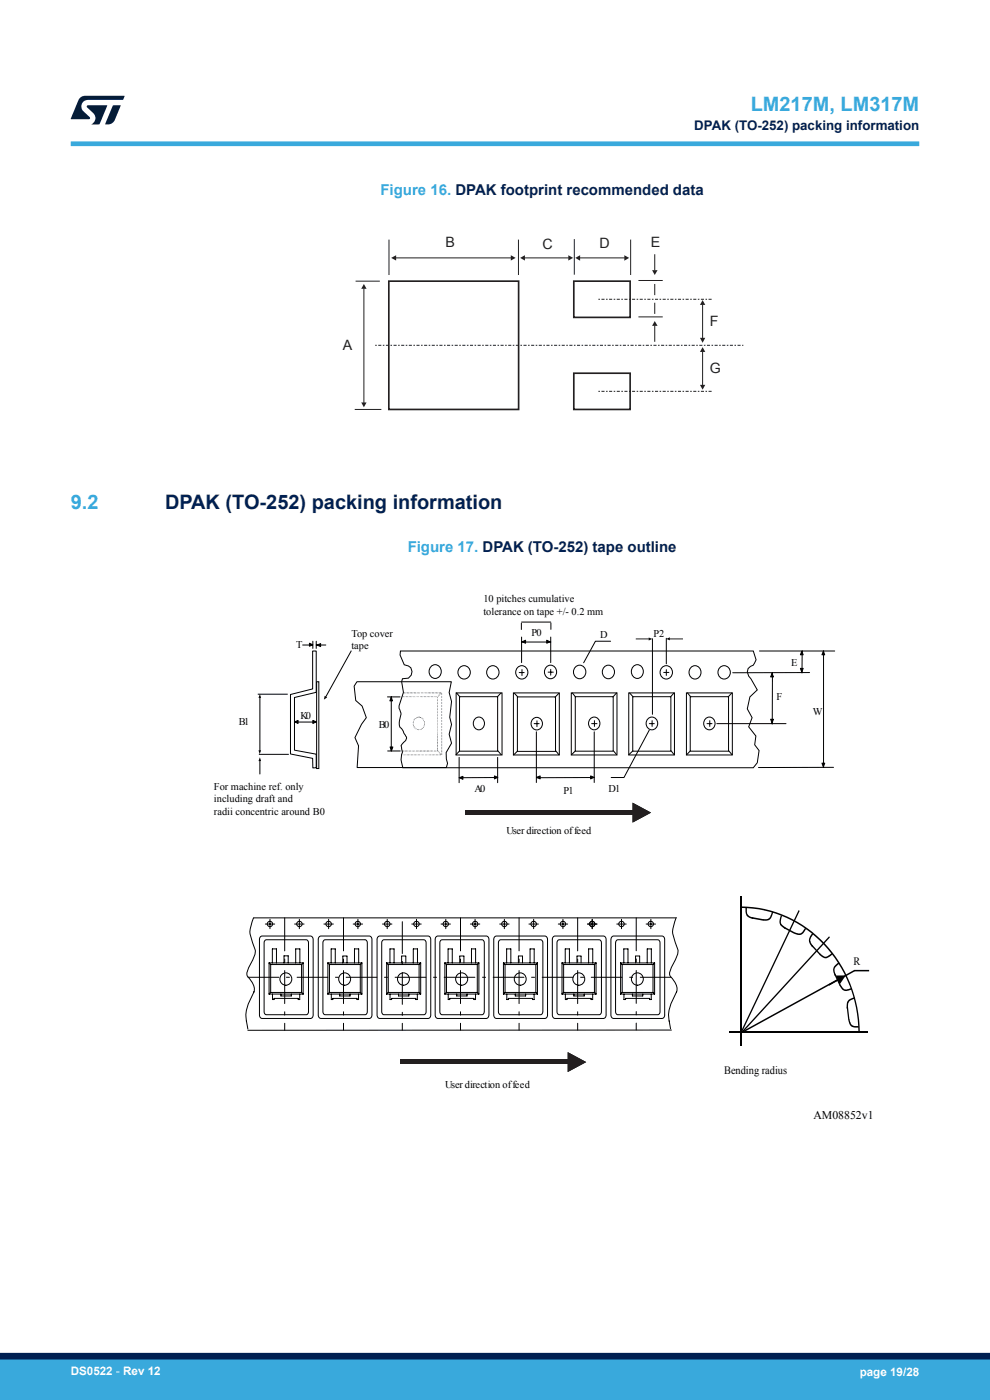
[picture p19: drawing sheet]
<svg xmlns="http://www.w3.org/2000/svg" width="210mm" height="297mm" viewBox="0 0 210 297" stroke-linecap="round" stroke-linejoin="round" font-family="sans-serif">
<defs><g id="words">
<g font-size="4.2" fill="#39a9dc">
<text x="159.2" y="23.5">LM217M, LM317M</text>
<text x="15" y="108">9.2</text>
</g>
<text font-size="4.2" fill="#002052" x="35" y="108">DPAK (TO-252) packing information</text>
<g font-size="3.2" fill="#39a9dc">
<text x="80.7" y="41.3">Figure 16. DPAK footprint recommended data</text>
<text x="86.5" y="117.2">Figure 17. DPAK (TO-252) tape outline</text>
</g>
<g font-size="3" fill="#231f20">
<text x="94.5" y="52.5">B</text>
<text x="115" y="52.8">C</text>
<text x="127.1" y="52.6">D</text>
<text x="138.1" y="52.3">E</text>
<text x="150.6" y="69.2">F</text>
<text x="72.7" y="74.3">A</text>
<text x="150.6" y="79.2">G</text>
</g>
<text font-size="2.8" fill="#002052" x="147.3" y="27.5">DPAK (TO-252) packing information</text>
<text font-size="2.5" x="172.5" y="237.5">AM08852v1</text>
<g font-size="2.5" fill="#fff">
<text x="15" y="291.6">DS0522 - Rev 12</text>
<text x="182.4" y="291.9">page 19/28</text>
</g>
<g font-size="2.4" fill="#010101">
<text x="181.1" y="204.6">R</text>
<text x="153.6" y="227.8">Bending radius</text>
</g>
<g font-size="2.2" fill="#010101">
<text x="102.5" y="127.8">10 pitches cumulative</text>
<text x="102.5" y="130.5">tolerance on tape +/- 0.2 mm</text>
<text x="62.8" y="137.5">T</text>
<text x="74.5" y="135.1">Top cover</text>
<text x="74.5" y="137.7">tape</text>
<text x="112.8" y="134.9">P0</text>
<text x="127.3" y="135.3">D</text>
<text x="138.6" y="135.1">P2</text>
<text x="167.8" y="141.2">E</text>
<text x="164.7" y="148.5">F</text>
<text x="50.7" y="153.7">B1</text>
<text x="63.8" y="152.6">K0</text>
<text x="80.4" y="154.4">B0</text>
<text x="172.4" y="151.7">W</text>
<text x="45.4" y="167.6">For machine ref. only</text>
<text x="45.4" y="170.2">including draft and</text>
<text x="45.4" y="172.8">radii concentric around B0</text>
<text x="100.6" y="168">A0</text>
<text x="119.5" y="168.4">P1</text>
<text x="129.1" y="168.1">D1</text>
<text x="107.5" y="176.9">User direction of feed</text>
<text x="94.4" y="230.8">User direction of feed</text>
</g>
</g></defs>
<path d="M42.5 44.3h144.9v52.3h-144.9z" fill="none" stroke="#fff" stroke-width=".21"/>
<path d="M82.5 59.6h27.5v27.3h-27.5zM121.7 59.6h12v7.7h-12zM121.7 79.2h12v7.7h-12z" fill="none" stroke="#231f20" stroke-width=".35"/>
<path d="M79.6 73.3h78.1M126.9 63.5h24.1M126.9 83h24.1" fill="none" stroke="#231f20" stroke-width=".21" stroke-dasharray=".3 .3 .6 .3" stroke-linecap="butt"/>
<path d="M75.4 59.6h5.2M135.4 59.5h5.2M77.2 61.2v24.3M135.4 67.2h5.2M75.3 86.9h5.6" fill="none" stroke="#231f20" stroke-width=".21"/>
<g fill="#231f20">
<path d="M76.6 85.4h1.2l-.6 1z"/>
<path d="M77.2 60.2l.6 1.1h-1.2z"/>
</g>
<path d="M82.5 50.8v7.5M83.9 54.7h24.5M110 50.8v7.5M121.8 50.7v7.6M133.8 50.8v7.5" fill="none" stroke="#231f20" stroke-width=".21"/>
<g fill="#231f20">
<path d="M83 54.7l1-.6v1.2z"/>
<path d="M108.4 54.1l1 .6-1 .6z"/>
</g>
<path d="M123 54.7h9.5" fill="none" stroke="#231f20" stroke-width=".21"/>
<g fill="#231f20">
<path d="M132.4 54.1l1.1 .6-1.1 .6z"/>
<path d="M122 54.7l1.1-.6v1.2z"/>
</g>
<path d="M111.2 54.7h9.4" fill="none" stroke="#231f20" stroke-width=".21"/>
<g fill="#231f20">
<path d="M120.6 54.1l1 .6-1 .6z"/>
<path d="M110.3 54.7l1.1-.6v1.2z"/>
</g>
<path d="M138.9 53.9v3.5M138.9 60.2v2.4M138.9 64.2v2.4" fill="none" stroke="#231f20" stroke-width=".21"/>
<path d="M138.3 57.3h1.2l-.6 1z" fill="#231f20"/>
<path d="M138.9 69.1v3.4" fill="none" stroke="#231f20" stroke-width=".21"/>
<path d="M138.9 68.1l.6 1h-1.2z" fill="#231f20"/>
<path d="M149 74.6v7.1" fill="none" stroke="#231f20" stroke-width=".21"/>
<g fill="#231f20">
<path d="M148.5 81.6h1.1l-.6 1.1z"/>
<path d="M149 73.6l.6 1.1h-1.1z"/>
</g>
<path d="M149 64.6v7.2" fill="none" stroke="#231f20" stroke-width=".21"/>
<g fill="#231f20">
<path d="M148.5 71.7h1.1l-.6 1z"/>
<path d="M149 63.7l.6 1h-1.1z"/>
</g>
<g fill="none" stroke="#010101" stroke-width=".21">
<path d="M84.9 138.1h74.9l.6 1.9-.6 1.1-.6 .3-.5 .4-.2 .8 .3 .8 1.8 3-1.5 1.4-.6 2.6 1 1.8-.7 2 1.5 1.9-.2 1.9 .9 1.2-.4 2.6-.8 1.1h-74.3a4.5 4.5 0 0 1-.1-3.3l-.3-1.4 .4-.6a1.1 1.1 0 0 0 .3-1.9l-.6-1.2a1.36 1.36 0 0 1-.5-1.6l.2-.7a1.94 1.94 0 0 0-.3-1.9v-.6l1-2.8-.4-2.3 .2-.6 1.2-.1 .6-.7 .2-.7-.3-.8-.5-.4-.9-.3-.8-2zM75.7 144.6h20l-.4 2.3 .5 1.9-.4 3.4 .4 1.5-.5 2.1 .5 1.9-1.2 2 .1 1.3 .2 .9-.2 .9h-18.9l.3-4.6-.8-1.7 1.4-2.9 1-1.4-.9-2.4-1.3-1.2-.4-3zM91.5 141.3a1.42 1.42 0 0 1 2.1 .6 1.42 1.42 0 0 1-.9 2 1.44 1.44 0 0 1-1.6-.9 1.44 1.44 0 0 1 .4-1.7zM96.8 147h9.7v13.2h-9.7zM96.8 147l.8 .8M97.5 147.8h8.1v11.6h-8.1zM97.5 159.3l-.8 .8M97.7 141.5a1.34 1.34 0 0 1 1.8 .3 1.34 1.34 0 0 1-.3 1.9 1.34 1.34 0 0 1-1.8-.2 1.5 1.5 0 0 1 .3-2zM100.9 152.4a1.31 1.31 0 0 1 1.8 .6 1.31 1.31 0 0 1-.7 1.8 1.34 1.34 0 0 1-1.5-.8 1.34 1.34 0 0 1 .4-1.6zM103.8 141.5a1.34 1.34 0 0 1 1.8 .3 1.34 1.34 0 0 1-.3 1.9 1.34 1.34 0 0 1-1.8-.2 1.5 1.5 0 0 1 .3-2zM105.6 159.3l.7 .8M106.3 147l-.8 .8"/>
<path d="M108.9 147h9.7v13.2h-9.7zM109.1 147.1l.7 .7M109.8 147.8h8v11.6h-8zM109.8 159.4l-.9 .8M109.9 141.5a1.35 1.35 0 0 1 2.1 1.1 1.35 1.35 0 0 1-2.1 1.2 1.5 1.5 0 0 1 0-2.3zM113.1 152.4a1.26 1.26 0 0 1 2 1.1 1.26 1.26 0 0 1-2 1.1 1.42 1.42 0 0 1 0-2.2zM113.3 153.5h1.1M113.9 152.9v1.3M116 141.4a1.36 1.36 0 0 1 2.1 1.2 1.36 1.36 0 0 1-2.1 1.1 1.54 1.54 0 0 1 0-2.3zM117.9 159.3l.7 .8M118.6 147.1l-.9 .8M121.2 147h9.7v13.2h-9.7z"/>
<path d="M121.4 147l.7 .8M122 147.8h8.1v11.6h-8.1zM122 159.3l-.8 .8M122.2 141.4a1.37 1.37 0 0 1 2.1 1.2 1.37 1.37 0 0 1-2.1 1.1 1.52 1.52 0 0 1 0-2.3zM125.3 152.4a1.27 1.27 0 0 1 2 1.1 1.27 1.27 0 0 1-2 1.1 1.46 1.46 0 0 1 0-2.2zM125.5 153.5h1.1M126.1 152.9v1.2M128.3 141.4a1.36 1.36 0 0 1 2 1.2 1.36 1.36 0 0 1-2 1.1 1.54 1.54 0 0 1 0-2.3zM130.1 159.3l.7 .8M130.8 147l-.8 .8M133.4 147h9.7v13.2h-9.7zM133.5 147l.8 .8"/>
<path d="M134.2 147.8h8.1v11.6h-8.1zM134.2 159.3l-.8 .8M134.4 141.3a1.41 1.41 0 0 1 2 .6 1.41 1.41 0 0 1-.8 2 1.44 1.44 0 0 1-1.6-.9 1.44 1.44 0 0 1 .4-1.7zM137.6 152.4a1.28 1.28 0 0 1 1.9 1.1 1.28 1.28 0 0 1-1.9 1.1 1.44 1.44 0 0 1 0-2.2zM137.7 153.5h1.1M138.3 152.9v1.2M140.6 141.5a1.34 1.34 0 0 1 1.8 .3 1.34 1.34 0 0 1-.3 1.9 1.34 1.34 0 0 1-1.8-.2 1.5 1.5 0 0 1 .3-2zM142.3 159.3l.7 .8M143 147l-.8 .8M145.6 147h9.7v13.2h-9.7zM145.8 147l.7 .8M146.4 147.8h8.1v11.6h-8.1z"/>
<path d="M146.4 159.3l-.8 .8M146.7 141.5a1.33 1.33 0 0 1 2 1.1 1.33 1.33 0 0 1-2 1.2 1.52 1.52 0 0 1 0-2.3zM149.8 152.4a1.27 1.27 0 0 1 1.9 1.1 1.27 1.27 0 0 1-1.9 1.1 1.46 1.46 0 0 1 0-2.2zM150 153.5h1M150.6 152.9v1.2M152.8 141.5a1.34 1.34 0 0 1 1.9 .3 1.34 1.34 0 0 1-.3 1.9 1.34 1.34 0 0 1-1.9-.2 1.5 1.5 0 0 1 .3-2zM154.6 159.3l.7 .8M155.3 147l-.8 .8"/>
</g>
<path d="M66.3 138.1h.8v8.8l-4.6 1.1v11.1l4.6 .9v2.9h-.7l-.1-2-4.7-.9v-12.7l4.7-1.2z" fill-rule="evenodd" fill="#fff"/>
<path d="M66.3 138.1h.8v8.8l-4.6 1.1v11.1l4.6 .9v2.9h-.7l-.1-2-4.7-.9v-12.7l4.7-1.2zM161.1 138.1h16M170.2 138.1l-.1 4.7M174.7 138.1v24.7M67.2 144.6h.4v18.4h-.4zM113.8 155.3v10.7M126 155.3v10.7M137.7 154.9l-5.3 10h-2.8M152 153.5h14.7M163.9 142.7l-.1 10.9M171.7 142.7h-16.3M176.8 162.8h-15.9" fill="none" stroke="#010101" stroke-width=".21"/>
<g fill="#010101">
<path d="M93.5 147l.1 .1z"/>
<path d="M93.3 147.2l.1 .1z"/>
<path d="M93.1 147.4h.1v.1z"/>
<path d="M92.9 147.6l.1 .2-.1-.1z"/>
<path d="M92.8 159.3l.1-.1z"/>
<path d="M93 159.4l.2 .1z"/>
<path d="M93.2 159.7l.1 .1z"/>
<path d="M93.4 159.9l.1 .1z"/>
<path d="M88.8 152l.1 .2z"/>
<path d="M88.5 152.1l.1 .1z"/>
<path d="M88.2 152.2l.1 .2z"/>
<path d="M88 152.4h.1v.1z"/>
<path d="M87.8 152.6l.1 .1-.1 .1z"/>
<path d="M87.7 153l.1 .1z"/>
<path d="M87.7 153.2v.1h-.1z"/>
<path d="M87.7 153.5v.2l-.1-.1z"/>
<path d="M87.7 153.9h.1z"/>
<path d="M87.8 154.1l.1 .2-.2-.1z"/>
<path d="M88 154.4v.1z"/>
<path d="M88.2 154.6l.1 .1z"/>
<path d="M88.5 154.7h.1l-.1 .2z"/>
<path d="M88.8 154.7l.1 .1-.1 .1z"/>
<path d="M89.1 154.7l.1 .1z"/>
<path d="M89.3 154.6l.1 .1z"/>
<path d="M89.6 154.4l.1 .1z"/>
<path d="M89.7 154.3l.2-.1z"/>
<path d="M89.9 153.9l.1 .2h-.1z"/>
<path d="M89.9 153.7l.2-.1v.2z"/>
<path d="M90 153.3h.2l-.1 .2z"/>
<path d="M89.9 153l.2 .1z"/>
<path d="M89.9 152.7v.2z"/>
<path d="M89.6 152.5l.2 .1z"/>
<path d="M89.5 152.2l.1 .2h-.2z"/>
<path d="M89.1 152.1l.2 .1-.1 .1z"/>
<path d="M88.8 152.1l.2-.1v.2z"/>
<path d="M85.5 146.9v.2z"/>
<path d="M85.8 146.9v.2z"/>
<path d="M86.1 146.9v.2z"/>
<path d="M86.3 147h.2l-.2 .1z"/>
<path d="M86.6 147h.2l-.2 .1z"/>
<path d="M87 146.9v.2z"/>
<path d="M87.2 147h.2l-.2 .1z"/>
<path d="M87.5 147h.2l-.2 .1z"/>
<path d="M87.8 147h.2l-.2 .1z"/>
<path d="M88.2 146.9v.1l-.1 .1z"/>
<path d="M88.4 147l.1-.1v.2z"/>
<path d="M88.8 146.9v.2z"/>
<path d="M89.1 146.9v.2z"/>
<path d="M89.3 146.9v.2z"/>
<path d="M89.6 146.9v.2z"/>
<path d="M89.9 146.9v.2z"/>
<path d="M90.2 146.9v.2z"/>
<path d="M90.5 146.9v.2z"/>
<path d="M90.8 146.9v.2z"/>
<path d="M91.1 146.9v.2z"/>
<path d="M91.4 146.9v.2z"/>
<path d="M91.6 147h.2l-.2 .1z"/>
<path d="M91.9 147h.2l-.2 .1z"/>
<path d="M92.3 146.9l.1 .1-.2 .1z"/>
<path d="M92.5 147h.2l-.2 .1z"/>
<path d="M92.8 147h.2l-.2 .1z"/>
<path d="M93.1 147h.1z"/>
<path d="M93.4 147h.1z"/>
<path d="M93.7 147v.2z"/>
<path d="M93.7 147.3v.2z"/>
<path d="M93.7 147.6v.2z"/>
<path d="M93.7 147.9v.2z"/>
<path d="M93.7 148.3v.1z"/>
<path d="M93.7 148.6v.1z"/>
<path d="M93.7 148.9v.2z"/>
<path d="M93.7 149.2v.2z"/>
<path d="M93.7 149.5v.2z"/>
<path d="M93.7 149.8v.2z"/>
<path d="M93.7 150.2v.1z"/>
<path d="M93.7 150.5v.1z"/>
<path d="M93.7 150.8v.2z"/>
<path d="M93.7 151.1v.2z"/>
<path d="M93.7 151.4v.2z"/>
<path d="M93.7 151.7v.2z"/>
<path d="M93.7 152.1v.1z"/>
<path d="M93.7 152.4v.1z"/>
<path d="M93.7 152.7v.2z"/>
<path d="M93.7 153.1h.1z"/>
<path d="M93.7 153.3v.2z"/>
<path d="M93.7 153.7l.1 .1z"/>
<path d="M93.7 154v.2z"/>
<path d="M93.7 154.3l.1 .1z"/>
<path d="M93.7 154.6v.2z"/>
<path d="M93.6 155h.2z"/>
<path d="M93.7 155.3v.1z"/>
<path d="M93.7 155.6l.1 .1z"/>
<path d="M93.7 155.9l.1 .1z"/>
<path d="M93.7 156.2l.1 .1z"/>
<path d="M93.7 156.5l.1 .1z"/>
<path d="M93.7 156.9h.1z"/>
<path d="M93.7 157.2l.1 .1z"/>
<path d="M93.7 157.5l.1 .1z"/>
<path d="M93.7 157.8l.1 .1z"/>
<path d="M93.7 158.1l.1 .1z"/>
<path d="M93.7 158.4l.1 .2z"/>
<path d="M93.7 158.8h.1z"/>
<path d="M93.7 159.1l.1 .1z"/>
<path d="M93.7 159.4l.1 .1z"/>
<path d="M93.7 159.7l.1 .1z"/>
<path d="M93.7 160l.1 .2z"/>
<path d="M93.4 160.1l.1 .1z"/>
<path d="M93.1 160.1l.1 .1h-.1z"/>
<path d="M92.8 160.1l.1 .1z"/>
<path d="M92.5 160.1l.1 .1z"/>
<path d="M92.2 160.1l.2 .1h-.2z"/>
<path d="M91.9 160.1l.1 .1z"/>
<path d="M91.6 160.1l.1 .1z"/>
<path d="M91.3 160.1l.1 .1z"/>
<path d="M91 160.1l.1 .1z"/>
<path d="M90.7 160.1l.1 .1z"/>
<path d="M90.5 160.1v.1z"/>
<path d="M90.2 160.1v.1z"/>
<path d="M89.9 160.1l.1 .1z"/>
<path d="M89.6 160.1l.1 .1h-.1z"/>
<path d="M89.3 160.1l.1 .1z"/>
<path d="M89 160.1l.1 .1z"/>
<path d="M88.7 160.1l.1 .1z"/>
<path d="M88.4 160.1l.1 .1z"/>
<path d="M88.1 160.1l.1 .1z"/>
<path d="M87.8 160.1l.1 .1h-.1z"/>
<path d="M87.5 160.1l.1 .1z"/>
<path d="M87.2 160.1l.2 .1z"/>
<path d="M86.9 160.1l.2 .1h-.2z"/>
<path d="M86.6 160.1l.1 .1z"/>
<path d="M86.3 160.1l.1 .1z"/>
<path d="M86 160.1l.1 .1z"/>
<path d="M85.7 160.1l.1 .1z"/>
<path d="M85.5 160.1l.1 .1z"/>
<path d="M85.2 160.1v.1z"/>
<path d="M85.2 147.8h.2z"/>
<path d="M85.6 147.8h.1l-.2 .1z"/>
<path d="M85.9 147.8h.1l-.2 .1z"/>
<path d="M86.1 147.8h.2z"/>
<path d="M86.5 147.8h.1l-.2 .1z"/>
<path d="M86.8 147.8v.1z"/>
<path d="M87 147.8h.1v.1z"/>
<path d="M87.4 147.8v.1z"/>
<path d="M87.7 147.8v.1z"/>
<path d="M87.9 147.8h.1z"/>
<path d="M88.2 147.8h.1z"/>
<path d="M88.5 147.8h.1l-.1 .1z"/>
<path d="M88.8 147.8h.1z"/>
<path d="M89.1 147.8h.1z"/>
<path d="M89.3 147.8h.2z"/>
<path d="M89.6 147.8h.2z"/>
<path d="M89.9 147.8h.2z"/>
<path d="M90.3 147.8h.1l-.2 .1z"/>
<path d="M90.5 147.8h.2z"/>
<path d="M90.8 147.8h.2z"/>
<path d="M91.2 147.8h.1l-.2 .1z"/>
<path d="M91.5 147.8h.1l-.2 .1z"/>
<path d="M91.8 147.8v.1z"/>
<path d="M92.1 147.8v.1z"/>
<path d="M92.3 147.8h.1z"/>
<path d="M92.6 147.8l.1 .1z"/>
<path d="M92.8 147.9v.2z"/>
<path d="M92.8 148.2v.2z"/>
<path d="M92.8 148.5v.2z"/>
<path d="M92.8 148.9v.1z"/>
<path d="M92.8 149.2v.1z"/>
<path d="M92.8 149.5v.2z"/>
<path d="M92.8 149.8v.2z"/>
<path d="M92.8 150.1v.2z"/>
<path d="M92.8 150.4v.2z"/>
<path d="M92.8 150.8v.1z"/>
<path d="M92.7 151.1l.2 .1z"/>
<path d="M92.8 151.4v.2z"/>
<path d="M92.7 151.8h.2z"/>
<path d="M92.8 152v.2z"/>
<path d="M92.7 152.4l.2 .1z"/>
<path d="M92.8 152.7v.1z"/>
<path d="M92.7 153.1h.2z"/>
<path d="M92.8 153.3v.2z"/>
<path d="M92.7 153.7h.2z"/>
<path d="M92.8 153.9v.2z"/>
<path d="M92.7 154.3l.2 .1z"/>
<path d="M92.8 154.6v.1z"/>
<path d="M92.8 154.9v.1z"/>
<path d="M92.8 155.2v.2z"/>
<path d="M92.8 155.5v.2z"/>
<path d="M92.7 155.9l.2-.1v.2z"/>
<path d="M92.7 156.2h.2z"/>
<path d="M92.7 156.5h.2v.1z"/>
<path d="M92.7 156.9l.2-.1z"/>
<path d="M92.7 157.2l.2-.1v.1z"/>
<path d="M92.7 157.5h.2v.1z"/>
<path d="M92.7 157.8l.2-.1v.2z"/>
<path d="M92.7 158.1h.2v.1z"/>
<path d="M92.7 158.4h.2v.1z"/>
<path d="M92.7 158.8l.2-.1v.1z"/>
<path d="M92.7 159.1l.2-.1v.1z"/>
<path d="M92.6 159.3l.2 .1z"/>
<path d="M92.4 159.3l.1 .1z"/>
<path d="M92.1 159.3l.1 .1z"/>
<path d="M91.8 159.3v.1z"/>
<path d="M91.5 159.3l.1 .1z"/>
<path d="M91.2 159.3l.1 .1z"/>
<path d="M90.9 159.3l.1 .1h-.1z"/>
<path d="M90.6 159.3l.1 .1h-.1z"/>
<path d="M90.3 159.2l.1 .2h-.1z"/>
<path d="M90 159.2l.1 .2h-.1z"/>
<path d="M89.7 159.2l.1 .2h-.1z"/>
<path d="M89.4 159.2l.1 .2h-.1z"/>
<path d="M89.1 159.3l.2 .1h-.2z"/>
<path d="M88.8 159.3l.2 .1h-.2z"/>
<path d="M88.5 159.2l.1 .2z"/>
<path d="M88.2 159.2l.1 .2z"/>
<path d="M88 159.2v.2z"/>
<path d="M87.7 159.3l.1 .1z"/>
<path d="M87.4 159.3v.1z"/>
<path d="M87.1 159.3v.1z"/>
<path d="M86.8 159.3l.1 .1z"/>
<path d="M86.5 159.3l.1 .1z"/>
<path d="M86.2 159.3l.1 .1z"/>
<path d="M85.9 159.3l.1 .1h-.1z"/>
<path d="M85.6 159.3l.1 .1h-.1z"/>
<path d="M85.3 159.3l.2 .1h-.2z"/>
</g>
<g fill="none" stroke="#010101" stroke-width=".21">
<path d="M64.2 136.8h2.1M66.4 136v1.6M67.1 136v1.6M67.1 136.8h2M129.5 136h-3.2l-2.5 4.6M62.5 153.2h4.7M82.2 147.8h2.7M82.2 159.3h2.7M83 147.8v11.5M110.1 142.7h1.1M110.7 142v1.3M116.3 142.6h1.1"/>
<path d="M116.8 142v1.2M105.6 164.9l-8.2 .1M126 164.9l-12.2 .1"/>
</g>
<path d="M98.7 171.9h35.6v1h-35.6z" fill="#010101"/>
<path d="M134.2 170.3l3.9 2.1-3.9 2.1z" fill="#010101"/>
<path d="M98.7 171.9h35.6v1h-35.6z" fill="#231f20"/>
<path d="M134.2 170.3l3.9 2.1-3.9 2.1z" fill="#231f20"/>
<path d="M174.6 138.1l.3 .8h-.5z" fill="#010101"/>
<path d="M110.6 136.2h6.2M110.6 135.1v5.5M116.8 135.1v5.5M174.6 138.1l.3 .8h-.5zM97.4 160.7v5.3M105.6 160.7v5.3" fill="none" stroke="#010101" stroke-width=".21"/>
<path d="M170.1 138.1l.3 .8h-.6z" fill="#010101"/>
<path d="M170.1 138.1l.3 .8h-.6z" fill="none" stroke="#010101" stroke-width=".21"/>
<path d="M163.8 142.8l.3 .8h-.6z" fill="#010101"/>
<path d="M163.8 142.8l.3 .8h-.6z" fill="none" stroke="#010101" stroke-width=".21"/>
<path d="M125.3 164.6l.7 .3-.7 .3z" fill="#010101"/>
<path d="M125.3 164.6l.7 .3-.7 .3z" fill="none" stroke="#010101" stroke-width=".21"/>
<path d="M116 135.8l.7 .4-.7 .3z" fill="#010101"/>
<path d="M116 135.8l.7 .4-.7 .3z" fill="none" stroke="#010101" stroke-width=".21"/>
<path d="M104.9 164.6l.7 .3-.7 .3z" fill="#010101"/>
<path d="M104.9 164.6l.7 .3-.7 .3z" fill="none" stroke="#010101" stroke-width=".21"/>
<path d="M113.8 164.9l.8-.3v.6z" fill="#010101"/>
<path d="M113.8 164.9l.8-.3v.6z" fill="none" stroke="#010101" stroke-width=".21"/>
<path d="M110.7 136.2l.8-.4v.7z" fill="#010101"/>
<path d="M110.7 136.2l.8-.4v.7z" fill="none" stroke="#010101" stroke-width=".21"/>
<path d="M97.4 165l.8-.3v.6z" fill="#010101"/>
<path d="M97.4 165l.8-.3v.6z" fill="none" stroke="#010101" stroke-width=".21"/>
<path d="M163.5 152.6h.6l-.3 .8z" fill="#010101"/>
<path d="M163.5 152.6h.6l-.3 .8z" fill="none" stroke="#010101" stroke-width=".21"/>
<path d="M169.8 141.8h.6l-.3 .8z" fill="#010101"/>
<path d="M169.8 141.8h.6l-.3 .8z" fill="none" stroke="#010101" stroke-width=".21"/>
<path d="M174.4 161.9h.5l-.3 .8z" fill="#010101"/>
<path d="M174.4 161.9h.5l-.3 .8z" fill="none" stroke="#010101" stroke-width=".21"/>
<path d="M65.6 136.5l.8 .3-.8 .3z" fill="#010101"/>
<path d="M65.6 136.5l.8 .3-.8 .3z" fill="none" stroke="#010101" stroke-width=".21"/>
<path d="M67.2 136.8l.8-.3v.7z" fill="#010101"/>
<path d="M67.2 136.8l.8-.3v.7z" fill="none" stroke="#010101" stroke-width=".21"/>
<path d="M82.7 158.5h.6l-.3 .8z" fill="#010101"/>
<path d="M82.7 158.5h.6l-.3 .8z" fill="none" stroke="#010101" stroke-width=".21"/>
<path d="M83 147.9l.3 .8h-.6z" fill="#010101"/>
<path d="M83 147.9l.3 .8h-.6z" fill="none" stroke="#010101" stroke-width=".21"/>
<path d="M66.4 152.8l.7 .3-.7 .4z" fill="#010101"/>
<path d="M66.4 152.8l.7 .3-.7 .4z" fill="none" stroke="#010101" stroke-width=".21"/>
<path d="M62.5 153.1l.7-.3v.7z" fill="#010101"/>
<path d="M138.4 135.5v16M141.3 135.4v5.4M62.5 153.1l.7-.3v.7zM140.8 142.7h1.1M141.3 142.1v1.2" fill="none" stroke="#010101" stroke-width=".21"/>
<g fill="#010101">
<path d="M141.3 135.5l.8-.3v.6z"/>
<path d="M137.6 135.2l.8 .3-.8 .4z"/>
</g>
<path d="M134.9 135.5h2.9M141.9 135.5h3" fill="none" stroke="#231f20" stroke-width=".21"/>
<path d="M110.6 132.2v1.3M110.6 132h6.2M116.9 132.2v1.3" fill="none" stroke="#010101" stroke-width=".21"/>
<g fill="none" stroke="#000" stroke-width=".21">
<path d="M55.2 198.8l.4-.2h10.3a.67 .67 0 0 1 .5 .7v16a.66 .66 0 0 1-.5 .8h-10.3a.66 .66 0 0 1-.6-.8v-16zM56.3 199.5l8.7-.1 .4 .3v14.9l-.2 .6-8.7 .1-.4-.4-.1-14.9zM67.7 198.8l.4-.2h10.2a.66 .66 0 0 1 .6 .7v16a.66 .66 0 0 1-.6 .8h-10.2a.66 .66 0 0 1-.6-.8v-16zM68.7 199.5l8.7-.1 .4 .3 .1 14.9-.2 .6-8.7 .1-.4-.4-.1-14.9zM80.1 198.8l.4-.2h10.3a.66 .66 0 0 1 .6 .7v16a.66 .66 0 0 1-.6 .8h-10.3a.66 .66 0 0 1-.5-.8v-16zM81.2 199.5l8.7-.1 .4 .3 .1 14.9-.2 .6-8.8 .1-.4-.4v-14.9zM92.5 198.8l.4-.2h10.2a.66 .66 0 0 1 .6 .7v16a.66 .66 0 0 1-.6 .8h-10.2a.66 .66 0 0 1-.6-.8v-16zM93.5 199.5l8.7-.1 .5 .3v14.9l-.2 .6-8.7 .1-.4-.4-.1-14.9zM104.9 198.8l.4-.2h10.3a.67 .67 0 0 1 .5 .7v16a.66 .66 0 0 1-.5 .8h-10.3a.66 .66 0 0 1-.6-.8v-16zM106 199.5l8.7-.1 .4 .3 .1 14.9-.3 .6-8.7 .1-.4-.4-.1-14.9zM117.3 198.8l.4-.2h10.3a.66 .66 0 0 1 .6 .7v16a.66 .66 0 0 1-.6 .8h-10.3a.66 .66 0 0 1-.5-.8v-16zM118.4 199.5l8.7-.1 .4 .3 .1 14.9-.3 .6-8.7 .1-.4-.4-.1-14.9z"/>
<path d="M129.8 198.8l.4-.2h10.2a.67 .67 0 0 1 .6 .7v16a.66 .66 0 0 1-.6 .8h-10.2a.66 .66 0 0 1-.6-.8v-16zM130.8 199.5l8.7-.1 .4 .3 .1 14.9-.2 .6-8.7 .1-.5-.4v-14.9zM143.3 194.7h-89.5a5.9 5.9 0 0 0-.1 5.8 2.69 2.69 0 0 1 0 2.9l-.3 .7a5.9 5.9 0 0 0-1 2.7l.2 .4a3.8 3.8 0 0 1 1.3 3v.2a9 9 0 0 0-1.6 6.2l.3 1.7M143.5 194.7a5.9 5.9 0 0 0-.1 5.7 2.69 2.69 0 0 1 0 2.9l-.4 .8a6 6 0 0 0-1 2.6l.2 .4a3.8 3.8 0 0 1 1.4 3l-.1 .3a8.9 8.9 0 0 0-1.6 6.2l.3 1.6M57.1 204.3l.3 .3M57.1 204.3v6.6M57.1 204.3h7.2M57.1 210.9h7.2M57.4 204.6v5.9M57.4 204.6h6.6M57.4 210.5h6.6M57.4 210.5l-.3 .4"/>
<path d="M57.8 204.3v-3h.8v3M57.8 210.9v1.1h.3v-.2h5.2v.2h.3v-1.1M59.6 210.9v.4h2.2v-.4M60.2 204.3v-1.5h.9v1.5M62.7 204.3v-3h.9v3M64 204.6v5.9M64 210.5l.3 .4M64.3 204.3v6.6M64.3 204.3l-.3 .3M69.5 204.3h7.3M69.5 210.9h7.3M69.5 204.3v6.6"/>
<path d="M69.5 204.3l.4 .3M69.9 204.6h6.5M69.9 210.5h6.5M69.9 204.6v5.9M69.9 210.5l-.4 .4M70.2 204.3v-3h.9v3M70.3 210.9v1.1h.3v-.2h5.1v.2h.4v-1.1M72.1 210.9v.4h2.2v-.4M72.7 202.9v1.4M72.7 202.8h.9M73.6 202.9v1.4M75.2 204.3v-3h.9v3"/>
<path d="M76.4 204.6v5.9M76.4 210.5l.4 .4M76.8 204.3v6.6M76.8 204.3l-.4 .3M82 204.3h7.2M82 210.9h7.2M82 204.3v6.6M82 204.3l.4 .3M82.4 204.6h6.5M82.4 210.5h6.5M82.4 204.6v5.9M82.4 210.5l-.4 .4"/>
<path d="M82.7 204.3v-3h.9v3M82.7 210.9v1.1h.4v-.2h5.1v.2h.3v-1.1M84.5 210.9v.4h2.2v-.4M85.2 202.9v1.4M85.2 202.8h.9M86.1 202.9v1.4M87.7 204.3v-3h.9v3M88.9 210.5l.3 .4M88.9 204.6v5.9M89.2 204.3v6.6M89.2 204.3l-.3 .3M94.4 204.3l.3 .3"/>
<path d="M94.4 204.3v6.6M94.4 204.3h7.2M94.4 210.9h7.2M94.7 204.6v5.9M94.7 210.5l-.3 .4M94.7 204.6h6.5M94.7 210.5h6.5M95 204.3v-3h.9v3M95.1 210.9v1.1h.3v-.2h5.1v.2h.4v-1.1M96.9 210.9v.4h2.2v-.4M97.5 202.8h.9M97.5 202.9v1.4"/>
<path d="M98.4 202.9v1.4M100 204.3v-3h.9v3M101.2 204.6v5.9M101.2 210.5l.4 .4M101.6 204.3v6.6M101.6 204.3l-.4 .3M106.8 204.3h7.2M106.8 210.9h7.2M106.8 204.3v6.6M106.8 204.3l.3 .3M107.1 204.6h6.6M107.1 210.5h6.6"/>
<path d="M107.1 204.6v5.9M107.1 210.5l-.3 .4M107.5 204.3v-3h.9v3M107.5 210.9v1.1h.3v-.2h5.2v.2h.3v-1.1M109.3 210.9v.4h2.2v-.4M110 202.8h.8M110 202.9v1.4M110.8 202.9v1.4M112.4 204.3v-3h.9v3M113.7 204.6v5.9M113.7 210.5l.3 .4M114 204.3v6.6"/>
<path d="M114 204.3l-.3 .3M119.2 204.3h7.2M119.2 210.9h7.2M119.2 204.3v6.6M119.2 204.3l.4 .3M119.6 204.6h6.5M119.6 210.5h6.5M119.6 204.6v5.9M119.6 210.5l-.4 .4M119.9 204.3v-3h.9v3M119.9 210.9v1.1h.4v-.2h5.1v.2h.3v-1.1M121.7 210.9v.4h2.2v-.4"/>
<path d="M122.4 202.8h.9M122.4 202.9v1.4M123.3 202.9v1.4M124.9 204.3v-3h.8v3M126.1 204.6v5.9M126.1 210.5l.3 .4M126.4 204.3v6.6M126.4 204.3l-.3 .3M131.6 204.3h7.3M131.6 210.9h7.3M131.6 204.3v6.6M131.6 204.3l.4 .3"/>
<path d="M132 204.6h6.5M132 210.5h6.5M132 204.6v5.9M132 210.5l-.4 .4M132.3 204.3v-3h.9v3M132.4 210.9v1.1h.3v-.2h5.1v.2h.3v-1.1M134.1 210.9v.4h2.2v-.4M134.8 202.8h.9M134.8 202.9v1.4M135.7 202.9v1.4M137.3 204.3v-3h.9v3M138.5 204.6v5.9"/>
<path d="M138.5 210.5l.4 .4M138.9 204.3v6.6M138.9 204.3l-.4 .3M142.4 218.5l-89.8 .1"/>
<circle cx="57.3" cy="196" r=".57"/>
<circle cx="63.5" cy="196" r=".57"/>
<circle cx="69.7" cy="196" r=".57"/>
<circle cx="75.9" cy="196" r=".57"/>
<circle cx="82.1" cy="196" r=".57"/>
<circle cx="88.3" cy="196" r=".57"/>
<circle cx="94.6" cy="196" r=".57"/>
<circle cx="100.8" cy="196" r=".57"/>
<circle cx="107" cy="196" r=".57"/>
<circle cx="113.2" cy="196" r=".57"/>
<circle cx="119.4" cy="196" r=".57"/>
<circle cx="125.6" cy="196" r=".57"/>
<circle cx="131.8" cy="196" r=".57"/>
<circle cx="138" cy="196" r=".57"/>
<circle cx="60.7" cy="207.7" r="1.29"/>
<circle cx="73.1" cy="207.7" r="1.29"/>
<circle cx="85.6" cy="207.7" r="1.29"/>
<circle cx="97.9" cy="207.7" r="1.29"/>
<circle cx="110.3" cy="207.7" r="1.29"/>
<circle cx="122.8" cy="207.7" r="1.29"/>
<circle cx="135.2" cy="207.7" r="1.29"/>
</g>
<path d="M142.3 207.3h-89.8" fill="none" stroke="#000" stroke-width=".21" stroke-dasharray="6.5 1.6 .6 1.6"/>
<path d="M60.4 194.7v23.9M72.9 194.7v23.9M97.7 194.7v23.9M110.1 194.7v23.8M122.5 194.7v23.8M135 194.7v23.8" fill="none" stroke="#000" stroke-width=".21" stroke-dasharray="7 1.7 .7 1.7"/>
<g fill="none" stroke="#000" stroke-width=".21" stroke-dasharray="2.4 .6 .2 .6">
<path d="M57.3 195v2M58.3 196h-2M63.5 195v2M69.7 195v2M75.9 195v2M76.9 196h-2M82.1 195v2M88.3 195v2M94.6 195v2M95.5 196h-1.9M100.8 195v2M101.8 196h-2"/>
<path d="M107 195v2M108 196h-2M113.2 195v2M119.4 195v2M120.4 196h-2M125.6 195v2M126.6 196h-2M131.8 195v2M138.1 195v2M139.1 196h-2"/>
</g>
<path d="M64.5 196h-2M70.7 196h-2M83.1 196h-2M89.4 196h-2.1M114.2 196h-2M132.8 196h-2" fill="none" stroke="#000" stroke-width=".21" stroke-dasharray="2.5 .6 .2 .6"/>
<path d="M85.3 195.5v23.1" fill="none" stroke="#000" stroke-width=".21" stroke-dasharray="6.8 1.7 .7 1.7"/>
<path d="M84.9 224.8h35.6v1h-35.6z" fill="#010101"/>
<path d="M120.4 223.2l4 2.1-4 2.1z" fill="#010101"/>
<path d="M84.9 224.8h35.6v1h-35.6z" fill="#231f20"/>
<path d="M120.4 223.2l4 2.1-4 2.1z" fill="#231f20"/>
<path d="M157.2 192.3a25.6 25.6 0 0 1 24.4 20.1l.6 3.9 .2 2.8h-.3a28.4 28.4 0 0 0-2-10.4h.1l-.1 .1a26.6 26.6 0 0 0-9.1-11.6l.2-.1-.1 .1a24.3 24.3 0 0 0-8.9-4v-.2v.2l-2.4-.4-2.6-.2z" fill="#010101"/>
<path d="M157.2 190.1v31.8" fill="none" stroke="#010101" stroke-width=".29"/>
<path d="M154.7 219h29.4" fill="none" stroke="#010101" stroke-width=".32"/>
<g fill="#010101">
<path d="M169.4 193.1l.2 .1-12.3 25.9-.2-.2z"/>
<path d="M175.9 198.6l.1 .3-18.5 20.2-.2-.2z"/>
<path d="M157.3 218.9l20.4-11.2 .1 .3-20.4 11.2z"/>
<path d="M175.7 208.8l5.5-3h3.2v.3h-3.2v-.2l.1 .2-5.4 3z"/>
<path d="M158.1 192.5h.3l.2 1.5h-.2l.1-.1 .3 .4-.1 .1 .1-.2 1 .5-.1 .3a1.57 1.57 0 0 1-1.6-1.6z"/>
<path d="M161.8 195l1.1-.1v.2v-.1l.1-.1 .1 .1-.1-.1 .5-.7 .1 .1h-.1l.3-.9 .2 .1a2.01 2.01 0 0 1-1 1.7l-1.2 .1z"/>
<path d="M159.5 194.6l2.5 .4-.1 .3-2.4-.4z"/>
<path d="M165.6 194.2l.3 .1-.2 1.6h-.2h.1l.1 .2h-.1l.1-.2 .7 .7-.1 .1v-.2l.3 .3-.1 .3a1.8 1.8 0 0 1-1.1-1.2v-.8z"/>
<path d="M168.6 197.8l.7 .2-.1 .2v-.2h.5v.2l-.1-.2 .3-.1 .1 .2-.1-.1 .9-1.2 .2 .2a1.6 1.6 0 0 1-1.8 1.3l-.8-.2z"/>
<path d="M166.4 196.6l2.2 1.2-.1 .3-2.2-1.2z"/>
<path d="M172.3 197.9l.2 .2-.5 1-.2-.1h.2l-.1 .8h-.1l.1-.1 .6 1-.2 .3a1.94 1.94 0 0 1 0-3.1z"/>
<path d="M174 202.3l.6 .5-.1 .1 .1-.1 .4 .2v.1v-.1l.1 .1v-.1h.2v.1l-.1-.1 .5-.3 .1 .2-.1-.2 .7-.5 .2 .3-.3 .2a1.35 1.35 0 0 1-1.3 .6l-1.2-.7z"/>
<path d="M172.3 200.5l1.8 1.9-.2 .2-1.8-1.9z"/>
<path d="M177.2 204.7l.7-.6 .2 .3-1 1-.1-.1h.1l-.1 .2h-.1h.1l.3 1.4-.2 .1-.4-1.4 .1-.4z"/>
<path d="M178.3 208.8l.7 1-.1 .1v-.2l.5 .2-.1 .2v-.2h.5v.1v-.1l.8-.3 .1 .3a1.68 1.68 0 0 1-2.1 0l-.5-.8z"/>
<path d="M177 206.7l.2-.1 1.1 2.4-.2 .2z"/>
<path d="M180.1 212.1l1.2-.5 .1 .2-1.2 .5v-.1l.1 .1-.3 .4-.2-.1h.2l-.1 1.4h-.3a1.86 1.86 0 0 1 .5-1.9z"/>
<path d="M179.9 216.3l.3-.1 .2 .8h-.1l.1-.1 .5 .7-.1 .1v-.2l.2 .1-.1 .2v-.2l1.3 .1v.3h-.9a1.38 1.38 0 0 1-1.3-1.4z"/>
<path d="M179.6 213.7l.3-.1 .3 2.7h-.3z"/>
</g>
<path d="M177.3 207l2.1-.1-1.3 1.9z" fill="#010101"/>
<path d="M54.7 147.3h6.3M54.9 160h6.4" fill="none" stroke="#000" stroke-width=".21"/>
<path d="M55.1 147.8v11.5" fill="none" stroke="#010101" stroke-width=".21"/>
<g fill="#010101">
<path d="M54.8 159.2h.6l-.3 .8z"/>
<path d="M55.1 147.2l.3 .9h-.6z"/>
</g>
<path d="M55.1 161.2v3" fill="none" stroke="#010101" stroke-width=".21"/>
<path d="M55.1 160.7l.3 .8h-.6z" fill="#010101"/>
<path d="M74.5 138l-5.4 9.9" fill="none" stroke="#000" stroke-width=".21"/>
<path d="M69 147.8l.2 .1-.2 .2z" fill="#000"/>
<path d="M68.9 147.6l.5 .4-.7 .4z" fill="#010101"/>
<path d="M15 30.5h180" fill="none" stroke="#39a9dc" stroke-width="1"/>
<g fill="#001e41">
<path d="M17.1 20.7l.9-.4 8.4 .1-.3 .8h-7.4a1.4 1.4 0 0 0-1.3 .8 1.4 1.4 0 0 0 .2 1.5l1.4 1.3v.4l-4 .1 1.6-4.1z"/>
<path d="M24 22.4h1.6l-1.3 3.1a1.54 1.54 0 0 1-1.4 .9l-.6-.1z"/>
<path d="M18.5 22.4h4.2l-1.6 4h-1.7a1.48 1.48 0 0 0 .4-2.4l-1.3-1.2z"/>
</g>
<g fill="#39a9dc">
<path d="M0 288.4h210v8.6h-210z" fill-rule="evenodd"/>
<path d="M-.1 288.4h210.2v4.4h-210.2z" fill-rule="evenodd"/>
</g>
<path d="M0 287.7h210" fill="none" stroke="#002052" stroke-width="1.4"/>
<use href="#words"/>
</svg>
